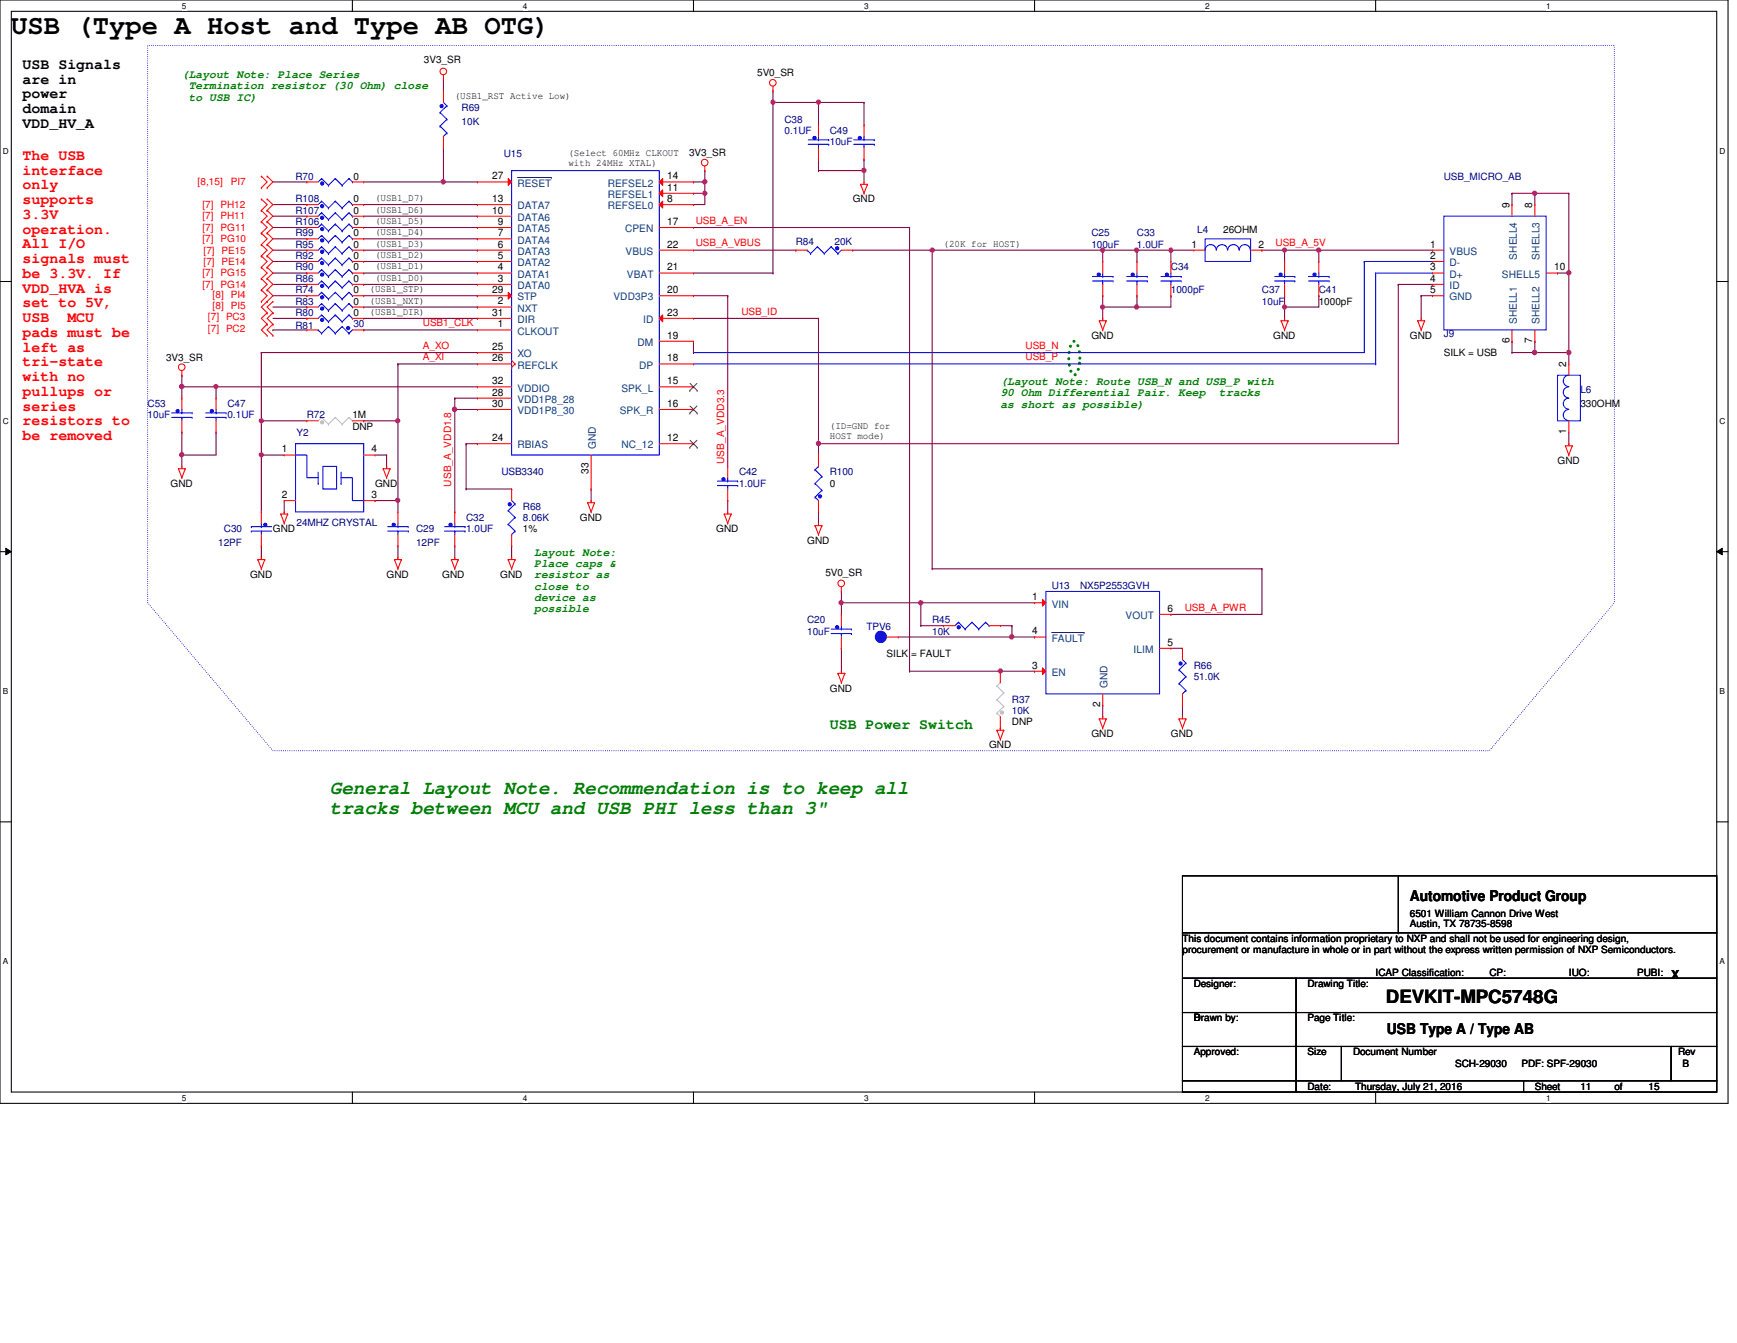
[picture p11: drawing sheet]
<svg xmlns="http://www.w3.org/2000/svg" width="279mm" height="216mm" viewBox="0 0 279 216" stroke-linecap="round" stroke-linejoin="round" font-family="sans-serif">
<defs><g id="words">
<text font-size="4.4" x="1.8" y="5.5">USB (Type A Host and Type AB OTG)</text>
<g font-size="3.1" fill="#008000">
<text x="53" y="127.7">General Layout Note. Recommendation is to keep all</text>
<text x="53" y="130.8">tracks between MCU and USB PHI less than 3&quot;</text>
</g>
<text font-size="2.9" x="222.9" y="161.2">DEVKIT-MPC5748G</text>
<g font-size="2.4">
<text x="3.6" y="11.1">USB Signals</text>
<text x="3.6" y="13.5">are in</text>
<text x="3.6" y="15.8">power</text>
<text x="3.6" y="18.2">domain</text>
<text x="3.6" y="20.6">VDD_HV_A</text>
<text x="226.8" y="144.8">Automotive Product Group</text>
<text x="223.1" y="166.2">USB Type A / Type AB</text>
</g>
<g font-size="2.4" fill="#f00">
<text x="3.6" y="25.7">The USB</text>
<text x="3.6" y="28.1">interface</text>
<text x="3.6" y="30.4">only</text>
<text x="3.6" y="32.8">supports</text>
<text x="3.6" y="35.2">3.3V</text>
<text x="3.6" y="37.5">operation.</text>
<text x="3.6" y="39.9">All I/O</text>
<text x="3.6" y="42.3">signals must</text>
<text x="3.6" y="44.7">be 3.3V. If</text>
<text x="3.6" y="47">VDD_HVA is</text>
<text x="3.6" y="49.4">set to 5V,</text>
<text x="3.6" y="51.8">USB</text>
<text x="10.8" y="51.8">MCU</text>
<text x="3.6" y="54.1">pads must be</text>
<text x="3.6" y="56.5">left as</text>
<text x="3.6" y="58.9">tri-state</text>
<text x="3.6" y="61.3">with no</text>
<text x="3.6" y="63.6">pullups or</text>
<text x="3.6" y="66">series</text>
<text x="3.6" y="68.4">resistors to</text>
<text x="3.6" y="70.7">be removed</text>
</g>
<text font-size="2.4" fill="#008000" x="133.5" y="117.1">USB Power Switch</text>
<text font-size="2" x="268.8" y="157.3">X</text>
<g font-size="1.8" fill="#008000">
<text x="29.3" y="12.5">(Layout Note: Place Series</text>
<text x="30.4" y="14.4">Termination resistor (30 Ohm) close</text>
<text x="30.4" y="16.2">to USB IC)</text>
<text x="160.9" y="61.9">(Layout Note: Route USB_N and USB_P with</text>
<text x="160.9" y="63.7">90 Ohm Differential Pair. Keep</text>
<text x="160.9" y="65.5">as short as possible)</text>
<text x="196.1" y="63.7">tracks</text>
<text x="85.9" y="89.3">Layout Note:</text>
<text x="85.9" y="91.1">Place caps &amp;</text>
<text x="85.9" y="93">resistor as</text>
<text x="85.9" y="94.8">close to</text>
<text x="85.9" y="96.6">device as</text>
<text x="85.9" y="98.4">possible</text>
</g>
<g font-size="1.7">
<text x="79.2" y="28.8">27</text>
<text x="107.3" y="28.8">14</text>
<text x="79.2" y="34.3">10</text>
<text x="79.2" y="32.5">13</text>
<text x="107.3" y="32.5">8</text>
<text x="107.3" y="30.6">11</text>
<text x="242.8" y="33.5" transform="rotate(-90 242.8 33.5)">9</text>
<text x="246.5" y="33.5" transform="rotate(-90 246.5 33.5)">8</text>
<text x="80.1" y="41.6">5</text>
<text x="80.1" y="39.8">6</text>
<text x="80.1" y="38">7</text>
<text x="80.1" y="36.2">9</text>
<text x="107.3" y="36.2">17</text>
<text x="107.3" y="39.8">22</text>
<text x="191.6" y="39.8">1</text>
<text x="202.4" y="39.8">2</text>
<text x="230" y="39.8">1</text>
<text x="230" y="41.6">2</text>
<text x="79.2" y="47.1">29</text>
<text x="80.1" y="45.3">3</text>
<text x="80.1" y="43.5">4</text>
<text x="107.3" y="47.1">20</text>
<text x="107.3" y="43.5">21</text>
<text x="230" y="43.5">3</text>
<text x="230" y="45.3">4</text>
<text x="230" y="47.1">5</text>
<text x="250" y="43.5">10</text>
<text x="79.2" y="50.8">31</text>
<text x="80.1" y="52.6">1</text>
<text x="80.1" y="48.9">2</text>
<text x="107.3" y="50.8">23</text>
<text x="79.2" y="56.3">25</text>
<text x="79.2" y="58.1">26</text>
<text x="107.3" y="58.1">18</text>
<text x="107.3" y="54.4">19</text>
<text x="242.8" y="55.2" transform="rotate(-90 242.8 55.2)">6</text>
<text x="246.5" y="55.2" transform="rotate(-90 246.5 55.2)">7</text>
<text x="251.9" y="59.1" transform="rotate(-90 251.9 59.1)">2</text>
<text x="79.2" y="63.6">28</text>
<text x="79.2" y="65.4">30</text>
<text x="79.2" y="61.8">32</text>
<text x="107.3" y="61.8">15</text>
<text x="107.3" y="65.4">16</text>
<text x="79.2" y="70.9">24</text>
<text x="107.3" y="70.9">12</text>
<text x="251.9" y="69.8" transform="rotate(-90 251.9 69.8)">1</text>
<text x="45.3" y="72.7">1</text>
<text x="59.8" y="72.7">4</text>
<text x="94.7" y="76.2" transform="rotate(-90 94.7 76.2)">33</text>
<text x="45.3" y="80.1">2</text>
<text x="59.8" y="80.1">3</text>
<text x="166" y="96.5">1</text>
<text x="166" y="102">4</text>
<text x="187.8" y="98.3">6</text>
<text x="166" y="107.5">3</text>
<text x="187.8" y="103.8">5</text>
<text x="177" y="113.7" transform="rotate(-90 177 113.7)">2</text>
</g>
<g font-size="1.7" fill="#004080">
<text x="83.2" y="35.5">DATA6</text>
<text x="83.2" y="33.7">DATA7</text>
<text x="83.2" y="30">RESET</text>
<text x="97.7" y="33.7">REFSEL0</text>
<text x="97.7" y="31.8">REFSEL1</text>
<text x="97.7" y="30">REFSEL2</text>
<text x="83.2" y="41">DATA3</text>
<text x="83.2" y="39.2">DATA4</text>
<text x="83.2" y="37.3">DATA5</text>
<text x="100.5" y="37.3">CPEN</text>
<text x="100.6" y="41">VBUS</text>
<text x="233.2" y="41">VBUS</text>
<text x="244" y="41.7" transform="rotate(-90 244 41.7)">SHELL4</text>
<text x="247.6" y="41.7" transform="rotate(-90 247.6 41.7)">SHELL3</text>
<text x="83.2" y="46.5">DATA0</text>
<text x="83.2" y="44.7">DATA1</text>
<text x="83.2" y="42.8">DATA2</text>
<text x="100.8" y="44.7">VBAT</text>
<text x="233.2" y="42.8">D-</text>
<text x="233.2" y="44.7">D+</text>
<text x="233.2" y="46.5">ID</text>
<text x="241.6" y="44.7">SHELL5</text>
<text x="83.2" y="53.8">CLKOUT</text>
<text x="83.2" y="50.1">NXT</text>
<text x="83.2" y="48.3">STP</text>
<text x="83.2" y="51.9">DIR</text>
<text x="98.7" y="48.3">VDD3P3</text>
<text x="103.5" y="51.9">ID</text>
<text x="233.2" y="48.3">GND</text>
<text x="244" y="52.1" transform="rotate(-90 244 52.1)">SHELL1</text>
<text x="247.6" y="52.1" transform="rotate(-90 247.6 52.1)">SHELL2</text>
<text x="83.2" y="57.4">XO</text>
<text x="83.2" y="59.3">REFCLK</text>
<text x="102.5" y="55.6">DM</text>
<text x="102.8" y="59.3">DP</text>
<text x="83.2" y="64.8">VDD1P8_28</text>
<text x="83.2" y="62.9">VDDIO</text>
<text x="99.9" y="62.9">SPK_L</text>
<text x="83.2" y="66.6">VDD1P8_30</text>
<text x="99.7" y="66.6">SPK_R</text>
<text x="83.2" y="72.1">RBIAS</text>
<text x="95.8" y="72.2" transform="rotate(-90 95.8 72.2)">GND</text>
<text x="99.9" y="72.1">NC_12</text>
<text x="169.2" y="97.7">VIN</text>
<text x="181.1" y="99.5">VOUT</text>
<text x="169.2" y="103.2">FAULT</text>
<text x="182.3" y="105">ILIM</text>
<text x="169.2" y="108.7">EN</text>
<text x="178.1" y="110.6" transform="rotate(-90 178.1 110.6)">GND</text>
</g>
<g font-size="1.6">
<text x="68.2" y="10.2">3V3_SR</text>
<text x="73.2" y="15.9">(USB1_RST Active Low)</text>
<text x="121.8" y="12.2">5V0_SR</text>
<text x="56.9" y="28.9">0</text>
<text x="91.4" y="25">(Select 60MHz CLKOUT</text>
<text x="91.4" y="26.6">with 24MHz XTAL)</text>
<text x="110.8" y="25">3V3_SR</text>
<text x="56.9" y="34.3">0</text>
<text x="56.9" y="32.5">0</text>
<text x="60.3" y="32.3">(USB1_D7)</text>
<text x="60.3" y="34.2">(USB1_D6)</text>
<text x="137.2" y="32.5">GND</text>
<text x="56.9" y="36.2">0</text>
<text x="56.9" y="38">0</text>
<text x="56.9" y="39.8">0</text>
<text x="56.9" y="41.7">0</text>
<text x="60.3" y="36">(USB1_D5)</text>
<text x="60.3" y="37.8">(USB1_D4)</text>
<text x="60.3" y="39.7">(USB1_D3)</text>
<text x="60.3" y="41.5">(USB1_D2)</text>
<text x="151.8" y="39.7">(20K for HOST)</text>
<text x="196.8" y="37.5">26OHM</text>
<text x="56.9" y="45.3">0</text>
<text x="56.9" y="47.2">0</text>
<text x="56.9" y="43.5">0</text>
<text x="59.4" y="47">(USB1_STP)</text>
<text x="60.3" y="43.3">(USB1_D1)</text>
<text x="60.3" y="45.2">(USB1_D0)</text>
<text x="56.9" y="49">0</text>
<text x="56.9" y="50.8">0</text>
<text x="59.4" y="50.6">(USB1_DIR)</text>
<text x="59.4" y="48.8">(USB1_NXT)</text>
<text x="212.1" y="49">1000pF</text>
<text x="26.7" y="58">3V3_SR</text>
<text x="175.6" y="54.5">GND</text>
<text x="204.8" y="54.5">GND</text>
<text x="226.8" y="54.5">GND</text>
<text x="232.2" y="57.2">SILK = USB</text>
<text x="254.2" y="65.4">330OHM</text>
<text x="56.7" y="67.3">1M</text>
<text x="56.7" y="69.1">DNP</text>
<text x="133.5" y="68.9">(ID=GND for</text>
<text x="133.5" y="70.5">HOST mode)</text>
<text x="250.5" y="74.6">GND</text>
<text x="27.4" y="78.2">GND</text>
<text x="60.3" y="78.2">GND</text>
<text x="93.3" y="83.7">GND</text>
<text x="133.5" y="78.2">0</text>
<text x="43.9" y="85.6">GND</text>
<text x="84.1" y="85.6">1%</text>
<text x="115.2" y="85.6">GND</text>
<text x="129.8" y="87.4">GND</text>
<text x="40.2" y="92.9">GND</text>
<text x="62.2" y="92.9">GND</text>
<text x="71.1" y="92.9">GND</text>
<text x="80.5" y="92.9">GND</text>
<text x="132.8" y="92.7">5V0_SR</text>
<text x="142.6" y="105.7">SILK = FAULT</text>
<text x="133.5" y="111.2">GND</text>
<text x="162.8" y="116.6">DNP</text>
<text x="175.6" y="118.5">GND</text>
<text x="188.3" y="118.5">GND</text>
<text x="159.1" y="120.3">GND</text>
<text x="226.8" y="147.4">6501 William Cannon Drive West</text>
<text x="226.8" y="149">Austin, TX 78735-8598</text>
<text x="190.2" y="151.4">This document contains information proprietary to NXP and shall not be used for engineering design,</text>
<text x="190.2" y="153.2">procurement or manufacture in whole or in part without the express written permission of NXP Semiconductors.</text>
<text x="192" y="158.7">Designer:</text>
<text x="210.3" y="158.7">Drawing Title:</text>
<text x="221.3" y="156.9">ICAP Classification:</text>
<text x="239.6" y="156.9">CP:</text>
<text x="252.3" y="156.9">IUO:</text>
<text x="263.4" y="156.9">PUBI:</text>
<text x="192" y="164.2">Drawn by:</text>
<text x="192" y="164.2">B</text>
<text x="210.3" y="164.2">Page Title:</text>
<text x="192" y="169.7">Approved:</text>
<text x="210.3" y="169.7">Size</text>
<text x="217.6" y="169.7">Document Number</text>
<text x="234.1" y="171.5">SCH-29030</text>
<text x="244.7" y="171.5">PDF: SPF-29030</text>
<text x="269.9" y="169.7">Rev</text>
<text x="270.6" y="171.5">B</text>
<text x="210.3" y="175.2">Date:</text>
<text x="218" y="175.2">Thursday, July 21, 2016</text>
<text x="246.9" y="175.2">Sheet</text>
<text x="254.2" y="175.2">11</text>
<text x="259.7" y="175.2">of</text>
<text x="265.2" y="175.2">15</text>
</g>
<g font-size="1.6" fill="#000080">
<text x="74.3" y="17.9">R69</text>
<text x="74.3" y="20.1">10K</text>
<text x="126.2" y="19.7">C38</text>
<text x="126.2" y="21.5">0.1UF</text>
<text x="133.5" y="21.5">C49</text>
<text x="133.5" y="23.4">10uF</text>
<text x="47.5" y="28.9">R70</text>
<text x="81" y="25.2">U15</text>
<text x="232.2" y="28.9">USB_MICRO_AB</text>
<text x="47.5" y="34.3">R107</text>
<text x="47.5" y="32.5">R108</text>
<text x="47.5" y="36.2">R106</text>
<text x="47.5" y="38">R99</text>
<text x="47.5" y="39.8">R95</text>
<text x="47.5" y="41.7">R92</text>
<text x="128" y="39.5">R84</text>
<text x="134.2" y="39.5">20K</text>
<text x="175.6" y="38">C25</text>
<text x="175.6" y="39.8">100uF</text>
<text x="182.9" y="38">C33</text>
<text x="182.9" y="39.8">1.0UF</text>
<text x="192.6" y="37.5">L4</text>
<text x="47.5" y="45.3">R86</text>
<text x="47.5" y="47.2">R74</text>
<text x="47.5" y="43.5">R90</text>
<text x="188.3" y="43.5">C34</text>
<text x="188.3" y="47.2">1000pF</text>
<text x="203" y="47.2">C37</text>
<text x="212.1" y="47.2">C41</text>
<text x="47.5" y="49">R83</text>
<text x="47.5" y="50.8">R80</text>
<text x="47.5" y="52.8">R81</text>
<text x="56.9" y="52.6">30</text>
<text x="203" y="49">10uF</text>
<text x="232.2" y="54.1">J9</text>
<text x="23.7" y="65.4">C53</text>
<text x="36.6" y="65.4">C47</text>
<text x="254.2" y="63.2">L6</text>
<text x="23.7" y="67.3">10uF</text>
<text x="36.6" y="67.3">0.1UF</text>
<text x="47.7" y="70">Y2</text>
<text x="49.4" y="67.3">R72</text>
<text x="80.6" y="76.4">USB3340</text>
<text x="118.9" y="76.4">C42</text>
<text x="133.5" y="76.4">R100</text>
<text x="75" y="83.7">C32</text>
<text x="84.1" y="81.9">R68</text>
<text x="84.1" y="83.7">8.06K</text>
<text x="118.9" y="78.2">1.0UF</text>
<text x="35.1" y="87.8">12PF</text>
<text x="36" y="85.6">C30</text>
<text x="47.7" y="84.6">24MHZ CRYSTAL</text>
<text x="66.9" y="85.6">C29</text>
<text x="66.9" y="87.8">12PF</text>
<text x="75" y="85.6">1.0UF</text>
<text x="169.2" y="94.7">U13</text>
<text x="173.7" y="94.7">NX5P2553GVH</text>
<text x="129.8" y="100.2">C20</text>
<text x="139.4" y="101.3">TPV6</text>
<text x="149.9" y="100.2">R45</text>
<text x="129.8" y="102">10uF</text>
<text x="149.9" y="102">10K</text>
<text x="192" y="107.5">R66</text>
<text x="162.8" y="113">R37</text>
<text x="192" y="109.3">51.0K</text>
<text x="162.8" y="114.8">10K</text>
</g>
<g font-size="1.6" fill="#f00">
<text x="31.8" y="29.8">[8,15]</text>
<text x="37.1" y="29.8">PI7</text>
<text x="32.6" y="35.3">[7] PH11</text>
<text x="32.6" y="33.4">[7] PH12</text>
<text x="111.9" y="36">USB_A_EN</text>
<text x="32.6" y="38.9">[7] PG10</text>
<text x="32.6" y="37.1">[7] PG11</text>
<text x="32.7" y="40.8">[7] PE15</text>
<text x="111.9" y="39.6">USB_A_VBUS</text>
<text x="205.2" y="39.6">USB_A_5V</text>
<text x="32.6" y="44.4">[7] PG15</text>
<text x="32.6" y="46.2">[7] PG14</text>
<text x="32.7" y="42.6">[7] PE14</text>
<text x="34.2" y="47.9">[8] PI4</text>
<text x="33.4" y="53.4">[7] PC2</text>
<text x="33.4" y="51.5">[7] PC3</text>
<text x="34.2" y="49.7">[8] PI5</text>
<text x="68" y="52.5">USB1_CLK</text>
<text x="119.3" y="50.6">USB_ID</text>
<text x="68" y="56.1">A_XO</text>
<text x="68" y="57.9">A_XI</text>
<text x="165" y="56.1">USB_N</text>
<text x="165" y="57.9">USB_P</text>
<text x="116.5" y="74.6" transform="rotate(-90 116.5 74.6)">USB_A_VDD3.3</text>
<text x="72.6" y="78.2" transform="rotate(-90 72.6 78.2)">USB_A_VDD1.8</text>
<text x="190.6" y="98.2">USB_A_PWR</text>
</g>
<g font-size="1.3">
<text x="29.3" y="1.4">5</text>
<text x="84.1" y="1.4">4</text>
<text x="139" y="1.4">3</text>
<text x="193.8" y="1.4">2</text>
<text x="248.7" y="1.4">1</text>
<text x=".5" y="24.7">D</text>
<text x="276.6" y="24.7">D</text>
<text x=".5" y="68.2">C</text>
<text x="276.6" y="68.2">C</text>
<text x=".5" y="111.6">B</text>
<text x="276.6" y="111.6">B</text>
<text x=".5" y="155">A</text>
<text x="276.6" y="155">A</text>
<text x="29.3" y="177">5</text>
<text x="84.1" y="177">4</text>
<text x="139" y="177">3</text>
<text x="193.8" y="177">2</text>
<text x="248.7" y="177">1</text>
</g>
</g></defs>
<path d="M0 0h278v177.4h-278zM1.8 1.8h274.3v173.8h-274.3z" fill="none" stroke="#000" stroke-width=".17"/>
<g fill="#fff">
<path d="M29.3 .2h.7v1.5h-.7z"/>
<path d="M29.3 175.8h.7v1.4h-.7z"/>
</g>
<path d="M56.7 0v1.8M56.7 175.6v1.8" fill="none" stroke="#000" stroke-width=".17"/>
<g fill="#fff">
<path d="M84.1 .2h.7v1.5h-.7z"/>
<path d="M84.1 175.8h.7v1.4h-.7z"/>
</g>
<path d="M111.5 0v1.8M111.5 175.6v1.8" fill="none" stroke="#000" stroke-width=".17"/>
<g fill="#fff">
<path d="M139 .2h.7v1.5h-.7z"/>
<path d="M139 175.8h.7v1.4h-.7z"/>
</g>
<path d="M166.4 0v1.8M166.4 175.6v1.8" fill="none" stroke="#000" stroke-width=".17"/>
<g fill="#fff">
<path d="M193.8 .2h.8v1.5h-.8z"/>
<path d="M193.8 175.8h.8v1.4h-.8z"/>
</g>
<path d="M221.3 0v1.8M221.3 175.6v1.8" fill="none" stroke="#000" stroke-width=".17"/>
<g fill="#fff">
<path d="M248.7 .2h.7v1.5h-.7z"/>
<path d="M248.7 175.8h.7v1.4h-.7z"/>
<path d="M.5 23.5h.9v1.5h-.9z"/>
<path d="M276.6 23.5h.9v1.5h-.9z"/>
<path d="M.5 67h.9v1.5h-.9z"/>
<path d="M276.6 67h.9v1.5h-.9z"/>
</g>
<path d="M0 45.3h1.8M276.1 45.3h1.9" fill="none" stroke="#000" stroke-width=".17"/>
<g fill="#fff">
<path d="M.5 110.4h.8v1.5h-.8z"/>
<path d="M276.6 110.4h.9v1.5h-.9z"/>
</g>
<path d="M0 88.7h1.8M276.1 88.7h1.9" fill="none" stroke="#000" stroke-width=".17"/>
<path d="M.9 88.1l.9 .6-.9 .5zM276.1 88.7l.9-.6v1.1z" fill="#000"/>
<path d="M.9 88.1l.9 .6-.9 .5zM276.1 88.7l.9-.6v1.1z" fill="none" stroke="#000" stroke-width=".16"/>
<g fill="#fff">
<path d="M.5 153.8h.8v1.5h-.8z"/>
<path d="M276.6 153.8h.9v1.5h-.9z"/>
</g>
<path d="M0 132.1h1.8M276.1 132.1h1.9" fill="none" stroke="#000" stroke-width=".17"/>
<path d="M172.6 55l.2-.1a1.46 1.46 0 0 1 .8 1.3 5.7 5.7 0 0 1-.6 4l-.2 .1a1.43 1.43 0 0 1-.8-1.4l-.1-.6a4.8 4.8 0 0 1 .7-3.3z" fill="none" stroke="#008000" stroke-width=".51" stroke-dasharray="0 1"/>
<path d="M23.7 7.3h236v89.6l-20.1 23.8h-195.7l-20.2-23.8z" fill="none" stroke="#00f" stroke-width=".17" stroke-dasharray="0 .3"/>
<path d="M111.5 32.9h.1M111.5 29.3h.1M111.5 31.1h.1M111.5 29.3h1.9M111.5 31.1h1.9M113.4 31.1h.1M113.4 27.4h.1M113.4 29.3h.1M113.4 27.4v5.5h-1.9M111.5 47.5h5.6M117.1 47.5h.1M117.1 47.5v27.5" fill="none" stroke="#800040" stroke-width=".17"/>
<circle cx="113.4" cy="31.1" r=".34" fill="#f0f"/>
<circle cx="113.4" cy="31.1" r=".34" fill="none" stroke="#f0f" stroke-width=".17"/>
<circle cx="113.4" cy="29.2" r=".35" fill="#f0f"/>
<circle cx="113.4" cy="29.2" r=".35" fill="none" stroke="#f0f" stroke-width=".17"/>
<g fill="none" stroke="#800040" stroke-width=".17">
<path d="M111.5 36.6h34.8M146.3 36.6h.1M146.3 36.6v71.3M42 56.7h.1M42 56.7h34.8M111.5 40.2h16.5M128 40.2h.1M149.9 40.2h.1M149.9 40.2v51.2M177.4 40.2h.1M177.4 40.2h5.5M188.3 40.2h.1"/>
<path d="M188.3 40.2h3.7M149.9 91.4h.1M149.9 91.4h53.1M203 91.4h.1M203 91.4v7.4M146.3 107.9h.1"/>
</g>
<path d="M111.5 56.7h.1M111.5 56.7h108M111.5 58.5h109.8M221.3 58.5h.1" fill="none" stroke="#00f" stroke-width=".17"/>
<circle cx="149.9" cy="40.2" r=".34" fill="#f0f"/>
<circle cx="149.9" cy="40.2" r=".34" fill="none" stroke="#f0f" stroke-width=".17"/>
<path d="M149.9 40.2h.1M149.9 40.2h27.5" fill="none" stroke="#800040" stroke-width=".17"/>
<circle cx="177.4" cy="40.2" r=".34" fill="#f0f"/>
<circle cx="177.4" cy="40.2" r=".34" fill="none" stroke="#f0f" stroke-width=".17"/>
<path d="M137.2 40.2h.1M137.2 40.2h12.7M177.4 49.4h.1M177.4 49.4h5.5M206.6 47.5h.1M206.6 47.5v1.9" fill="none" stroke="#800040" stroke-width=".17"/>
<circle cx="182.8" cy="49.4" r=".34" fill="#f0f"/>
<circle cx="182.8" cy="49.4" r=".34" fill="none" stroke="#f0f" stroke-width=".17"/>
<path d="M177.4 47.5h.1M177.4 47.5v1.9" fill="none" stroke="#800040" stroke-width=".17"/>
<circle cx="177.4" cy="49.4" r=".34" fill="#f0f"/>
<circle cx="177.4" cy="49.4" r=".34" fill="none" stroke="#f0f" stroke-width=".17"/>
<path d="M182.9 47.5h.1M182.9 40.2h.1M182.9 40.2v1.8M182.9 47.5v1.9M212.1 40.2h.1M212.1 40.2h18.3" fill="none" stroke="#800040" stroke-width=".17"/>
<circle cx="182.8" cy="40.2" r=".34" fill="#f0f"/>
<circle cx="182.8" cy="40.2" r=".34" fill="none" stroke="#f0f" stroke-width=".17"/>
<path d="M182.9 40.2h.1M182.9 40.2h5.4M188.3 40.2h.1M188.3 40.2v1.8M203 40.2h.1M203 40.2h3.6M206.6 40.2h.1M206.6 40.2v1.8" fill="none" stroke="#800040" stroke-width=".17"/>
<circle cx="188.3" cy="40.2" r=".34" fill="#f0f"/>
<circle cx="188.3" cy="40.2" r=".34" fill="none" stroke="#f0f" stroke-width=".17"/>
<path d="M177.4 40.2h.1M177.4 49.4h.1M177.4 40.2v1.8M177.4 49.4v1.8M188.3 47.5h.1M188.3 47.5v1.9M206.6 49.4h.1M206.6 40.2h.1M206.6 49.4v1.8M206.6 40.2h5.5M212.1 40.2h.1M212.1 40.2v1.8" fill="none" stroke="#800040" stroke-width=".17"/>
<circle cx="212.1" cy="40.2" r=".36" fill="#f0f"/>
<circle cx="212.1" cy="40.2" r=".36" fill="none" stroke="#f0f" stroke-width=".17"/>
<circle cx="206.6" cy="40.2" r=".34" fill="#f0f"/>
<circle cx="206.6" cy="40.2" r=".34" fill="none" stroke="#f0f" stroke-width=".17"/>
<g fill="none" stroke="#800040" stroke-width=".17">
<path d="M42 56.7h.1M42 56.7v10.9M43.9 53h.1M43.9 51.2h5.5M43.9 47.5h5.5M43.9 49.4h5.5M43.9 53h5.5M49.4 51.2h.1M49.4 47.5h.1M49.4 49.4h.1M212.1 47.5h.1M212.1 47.5v1.9"/>
<path d="M64 67.6h.1M64 67.6v12.9M95.1 78.6h.1M95.1 78.6v1.9"/>
</g>
<circle cx="64" cy="80.4" r=".34" fill="#f0f"/>
<circle cx="64" cy="80.4" r=".34" fill="none" stroke="#f0f" stroke-width=".17"/>
<circle cx="64" cy="67.6" r=".34" fill="#f0f"/>
<circle cx="64" cy="67.6" r=".34" fill="none" stroke="#f0f" stroke-width=".17"/>
<g fill="none" stroke="#800040" stroke-width=".17">
<path d="M58.5 53h.1M58.5 53h18.3M64 58.5h.1M64 58.5h12.8M111.5 51.2h20.2M131.7 51.2h.1M206.6 49.4h.1M206.6 49.4h5.5M42 87.8h.1M42 87.8v1.8M82.3 87.8h.1M82.3 87.8v1.8"/>
<path d="M117.1 80.5h.1M117.1 80.5v1.8"/>
</g>
<circle cx="206.6" cy="49.4" r=".34" fill="#f0f"/>
<circle cx="206.6" cy="49.4" r=".34" fill="none" stroke="#f0f" stroke-width=".17"/>
<g fill="none" stroke="#800040" stroke-width=".17">
<path d="M182.9 49.4h.1M182.9 49.4h5.4M42 73.2h.1M42 67.6h.1M42 73.2h3.7M42 67.6v14.7M42 67.6h7.4M60.3 80.5h.1M60.3 80.5h3.7M64 87.8h.1M64 80.5h.1M64 80.5v1.8"/>
<path d="M64 87.8v1.8"/>
</g>
<circle cx="42" cy="73.1" r=".34" fill="#f0f"/>
<circle cx="42" cy="73.1" r=".34" fill="none" stroke="#f0f" stroke-width=".17"/>
<circle cx="42" cy="67.6" r=".34" fill="#f0f"/>
<circle cx="42" cy="67.6" r=".34" fill="none" stroke="#f0f" stroke-width=".17"/>
<path d="M243.2 31.1h.1M243.2 31.1v1.8M243.2 31.1h3.7M64 58.5h.1M64 58.5v9.1h-5.5M58.5 67.6h.1" fill="none" stroke="#800040" stroke-width=".17"/>
<circle cx="246.8" cy="31.1" r=".34" fill="#f0f"/>
<circle cx="246.8" cy="31.1" r=".34" fill="none" stroke="#f0f" stroke-width=".17"/>
<path d="M252.3 31.1h.1M252.3 31.1v25.6M243.2 54.9h.1M243.2 54.9v1.8M250.5 43.9h.1M250.5 43.9h1.8M252.3 43.9h.1" fill="none" stroke="#800040" stroke-width=".17"/>
<circle cx="252.3" cy="56.7" r=".35" fill="#f0f"/>
<circle cx="252.3" cy="56.7" r=".35" fill="none" stroke="#f0f" stroke-width=".17"/>
<circle cx="252.3" cy="43.9" r=".34" fill="#f0f"/>
<circle cx="252.3" cy="43.9" r=".34" fill="none" stroke="#f0f" stroke-width=".17"/>
<path d="M246.9 31.1h.1M246.9 31.1v1.8M246.9 31.1h5.4M243.2 56.7h.1M243.2 56.7h9.1M246.9 54.9h.1M246.9 56.7h.1M246.9 54.9v1.8M252.3 56.7h.1M252.3 56.7v1.8" fill="none" stroke="#800040" stroke-width=".17"/>
<circle cx="246.8" cy="56.7" r=".35" fill="#f0f"/>
<circle cx="246.8" cy="56.7" r=".35" fill="none" stroke="#f0f" stroke-width=".17"/>
<g fill="none" stroke="#800040" stroke-width=".17">
<path d="M43.9 38.4h5.5M43.9 36.6h5.5M43.9 34.8h5.5M43.9 32.9h5.5M49.4 38.4h.1M49.4 36.6h.1M49.4 34.8h.1M49.4 32.9h.1M43.9 45.7h5.5M43.9 43.9h5.5M43.9 42h5.5M43.9 40.2h5.5"/>
<path d="M49.4 45.7h.1M49.4 43.9h.1M49.4 42h.1M49.4 40.2h.1M131.7 51.2h.1M131.7 51.2v20.1M224.9 45.7h.1M224.9 45.7v25.6M224.9 45.7h5.5M228.6 47.5h.1M228.6 47.5v3.7M228.6 47.5h1.8"/>
<path d="M29.3 73.2h.1M29.3 60.3h.1M29.3 60.3v1.9M29.3 73.2v1.8M34.8 69.5h.1M34.8 69.5v3.7h-5.5"/>
</g>
<path d="M219.5 42h.1M219.5 42v14.7M219.5 42h10.9M221.3 43.9h.1M221.3 43.9v14.6M221.3 43.9h9.1" fill="none" stroke="#00f" stroke-width=".17"/>
<circle cx="29.2" cy="62.1" r=".36" fill="#f0f"/>
<circle cx="29.2" cy="62.1" r=".36" fill="none" stroke="#f0f" stroke-width=".17"/>
<path d="M29.3 69.5h.1M29.3 69.5v3.7" fill="none" stroke="#800040" stroke-width=".17"/>
<circle cx="29.2" cy="73.1" r=".36" fill="#f0f"/>
<circle cx="29.2" cy="73.1" r=".36" fill="none" stroke="#f0f" stroke-width=".17"/>
<path d="M29.3 62.2h.1M29.3 62.2h47.5M29.3 62.2v1.8M34.8 62.2h.1M34.8 62.2v1.8" fill="none" stroke="#800040" stroke-width=".17"/>
<circle cx="34.7" cy="62.1" r=".34" fill="#f0f"/>
<circle cx="34.7" cy="62.1" r=".34" fill="none" stroke="#f0f" stroke-width=".17"/>
<path d="M71.3 12.8h.1M71.3 12.8v1.8M124.3 16.5h.1M124.3 16.5v27.4M43.9 29.3h5.5M49.4 29.3h.1M71.3 29.3h.1M71.3 23.7h.1M71.3 29.3h5.5M71.3 23.7v5.6" fill="none" stroke="#800040" stroke-width=".17"/>
<circle cx="124.3" cy="16.4" r=".34" fill="#f0f"/>
<circle cx="124.3" cy="16.4" r=".34" fill="none" stroke="#f0f" stroke-width=".17"/>
<path d="M124.3 16.5h.1M124.3 16.5h14.7M131.7 16.5h.1M131.7 16.5v3.6" fill="none" stroke="#800040" stroke-width=".17"/>
<circle cx="131.7" cy="16.4" r=".34" fill="#f0f"/>
<circle cx="131.7" cy="16.4" r=".34" fill="none" stroke="#f0f" stroke-width=".17"/>
<path d="M139 16.5h.1M139 16.5v3.6M131.7 25.6h.1M131.7 25.6v1.8M139 25.6h.1M139 25.6v1.8" fill="none" stroke="#800040" stroke-width=".17"/>
<circle cx="139" cy="27.4" r=".36" fill="#f0f"/>
<circle cx="139" cy="27.4" r=".36" fill="none" stroke="#f0f" stroke-width=".17"/>
<g fill="none" stroke="#800040" stroke-width=".17">
<path d="M124.3 14.6h.1M124.3 14.6v1.9M131.7 27.4h.1M131.7 27.4h7.3M139 27.4h.1M139 27.4v1.9M111.5 43.9h12.8M124.3 43.9h.1M73.2 65.8v16.5M131.7 71.3h.1M131.7 71.3v1.9M73.2 82.3h.1"/>
<path d="M131.7 82.3h.1M131.7 82.3v1.8"/>
</g>
<circle cx="73.1" cy="65.8" r=".35" fill="#f0f"/>
<circle cx="73.1" cy="65.8" r=".35" fill="none" stroke="#f0f" stroke-width=".17"/>
<g fill="none" stroke="#800040" stroke-width=".17">
<path d="M73.2 64h.1M73.2 65.8h.1M73.2 64v1.8M73.2 64h3.6M73.2 65.8h3.6M75 71.3h.1M75 78.6h.1M75 71.3h1.8M75 71.3v7.3M75 78.6h7.3M82.3 78.6h.1M131.7 71.3h.1"/>
<path d="M131.7 71.3h93.2M73.2 87.8h.1M73.2 87.8v1.8"/>
</g>
<circle cx="131.7" cy="71.3" r=".34" fill="#f0f"/>
<circle cx="131.7" cy="71.3" r=".34" fill="none" stroke="#f0f" stroke-width=".17"/>
<g fill="none" stroke="#800040" stroke-width=".17">
<path d="M58.5 32.9h18.3M58.5 34.8h18.3M58.5 36.6h18.3M58.5 38.4h18.3M58.5 29.3h12.8M71.3 29.3h.1M76.8 32.9h.1M76.8 34.8h.1M76.8 36.6h.1M76.8 38.4h.1M58.5 45.7h.1M58.5 40.2h18.3"/>
<path d="M58.5 42h18.3M58.5 43.9h18.3M58.5 45.7h18.3M58.5 47.5h18.3M58.5 49.4h18.3M58.5 51.2h18.3M76.8 40.2h.1M76.8 42h.1M76.8 43.9h.1M76.8 47.5h.1M76.8 49.4h.1M76.8 51.2h.1"/>
</g>
<circle cx="71.3" cy="29.2" r=".35" fill="#f0f"/>
<circle cx="71.3" cy="29.2" r=".35" fill="none" stroke="#f0f" stroke-width=".17"/>
<g fill="none" stroke="#800040" stroke-width=".17">
<path d="M111.5 54.9h.1M111.5 54.9v1.8M252.3 71.3h.1M252.3 69.5v1.8M135.3 96.9h.1M135.3 96.9v1.9M135.3 96.9h12.8M148.1 96.9h.1M135.3 104.2h.1M135.3 104.2v3.7M146.3 107.9h14.6M160.9 107.9h.1"/>
<path d="M177.4 113.4h.1M177.4 113.4v1.8"/>
</g>
<circle cx="135.3" cy="96.9" r=".34" fill="#f0f"/>
<circle cx="135.3" cy="96.9" r=".34" fill="none" stroke="#f0f" stroke-width=".17"/>
<circle cx="148.1" cy="96.9" r=".36" fill="#f0f"/>
<circle cx="148.1" cy="96.9" r=".36" fill="none" stroke="#f0f" stroke-width=".17"/>
<g fill="none" stroke="#800040" stroke-width=".17">
<path d="M135.3 95.1h.1M135.3 95.1v1.8M148.1 96.9h.1M148.1 96.9v3.7M148.1 96.9h18.3M188.3 98.8h.1M188.3 98.8h14.7M144.5 102.4h18.3M148.1 100.6h.1M148.1 100.6h3.7M160.9 100.6h1.9M162.8 102.4h.1"/>
<path d="M162.8 100.6h.1M162.8 100.6v1.8"/>
</g>
<circle cx="162.7" cy="102.4" r=".35" fill="#f0f"/>
<circle cx="162.7" cy="102.4" r=".35" fill="none" stroke="#f0f" stroke-width=".17"/>
<path d="M160.9 107.9h5.5M162.8 102.4h3.6M166.4 102.4h.1M166.4 107.9h.1M188.3 104.2h1.9M190.2 113.4h.1M190.2 104.2h.1M190.2 113.4v1.8" fill="none" stroke="#800040" stroke-width=".17"/>
<circle cx="160.9" cy="107.9" r=".34" fill="#f0f"/>
<circle cx="160.9" cy="107.9" r=".34" fill="none" stroke="#f0f" stroke-width=".17"/>
<path d="M60.3 73.2h1.9M62.2 73.2h.1M62.2 75h.1M62.2 73.2v1.8M45.7 82.3h.1M45.7 80.5v1.8" fill="none" stroke="#800040" stroke-width=".17"/>
<g fill="none" stroke="#f00" stroke-width=".17">
<path d="M71.3 12.8h.1M71.3 12.1v.7M124.3 14.6h.1M124.3 13.9v.7M42 39.3h.1M42 37.5h.1M42 35.6h.1M42 33.8h.1M42 32h.1M42 28.3h.1M42 30.2h.1M42 39.3l1 .9-1 .9"/>
<path d="M42 37.5l1 .9-1 .9M42 35.6l1 1-1 .9M42 33.8l1 1-1 .8M42 32l1 .9-1 .9M42 28.3l1 1-1 .9M43 39.3h.1M43 37.5h.1M43 35.6h.1M43 33.8h.1M43 32h.1M43 30.2h.1M43 28.3h.1"/>
<path d="M43 39.3l.9 .9-.9 .9M43 37.5l.9 .9-.9 .9M43 35.6l.9 1-.9 .9M43 33.8l.9 1-.9 .8M43 32l.9 .9-.9 .9M43 28.3l.9 1-.9 .9M113.4 27.4h.1M113.4 26.7v.7M138.4 29.6h.1M138.4 29.6h1.1M138.4 29.6l.6 1.5M139 29.3h.1"/>
<path d="M139 31.1h.1M139 29.3v.3M139.5 29.6h.1M139.5 29.6l-.5 1.5M29.3 59.6v.7M42 46.6h.1M42 48.5h.1M42 43h.1M42 44.8h.1M42 41.1h.1M42 46.6l1 .9-1 1M42 43l1 .9-1 .9"/>
<path d="M42 41.1l1 .9-1 1M42 44.8l1 .9-1 .9M43 48.5h.1M43 46.6h.1M43 50.3h.1M43 52.1h.1M43 53.9h.1M43 44.8h.1M43 43h.1M43 41.1h.1M43 46.6l.9 .9-.9 1M43 48.5l-1 .9 1 .9"/>
<path d="M43 52.1l-1 .9 1 .9M43 50.3l-1 .9 1 .9M43 43l.9 .9-.9 .9M43 41.1l.9 .9-.9 1M43 44.8l.9 .9-.9 .9M43.9 48.5h.1M43.9 50.3h.1M43.9 52.1h.1M43.9 53.9h.1M43.9 48.5l-.9 .9 .9 .9M43.9 52.1l-.9 .9 .9 .9M43.9 50.3l-.9 .9 .9 .9"/>
<path d="M176.8 51.6h.1M176.8 51.6h1.1M176.8 51.6l.6 1.4M177.4 51.2h.1M177.4 53h.1M177.4 51.2v.4M177.9 51.6h.1M177.9 51.6l-.5 1.4M206.1 51.6h.1M206.1 51.6h1.1M206.1 51.6l.5 1.4M206.6 51.2h.1"/>
<path d="M206.6 53h.1M206.6 51.2v.4M207.2 51.6h.1M207.2 51.6l-.6 1.4M228 51.6h.1M228 51.6h1.2M228 51.6l.6 1.4M228.6 51.2h.1M228.6 53h.1M228.6 51.2v.4M229.2 51.6h.1M229.2 51.6l-.6 1.4"/>
<path d="M28.7 75.4h.1M28.7 75.4h1.1M28.7 75.4l.6 1.4M29.3 75h.1M29.3 76.8h.1M29.3 60.3h.1M29.3 75v.4M29.8 75.4h.1M29.8 75.4l-.5 1.4M61.6 75.4h.1M61.6 75.4h1.1M61.6 75.4l.6 1.4"/>
<path d="M62.2 75h.1M62.2 76.8h.1M62.2 75v.4M62.7 75.4h.1M62.7 75.4l-.5 1.4M251.8 71.7h.1M251.8 71.7h1.1M251.8 71.7l.5 1.5M252.3 71.3h.1M252.3 73.2h.1M252.3 71.3v.4M252.9 71.7h.1"/>
<path d="M252.9 71.7l-.6 1.5M41.5 90h.1M41.5 90h1.1M41.5 90l.5 1.4M42 89.6h.1M42 91.4h.1M42 89.6v.4M42.6 90h.1M42.6 90l-.6 1.4M45.2 82.6h.1M45.2 82.6h1.1M45.2 82.6l.5 1.5"/>
<path d="M45.7 82.3h.1M45.7 84.1h.1M45.7 82.3v.3M46.3 82.6h.1M46.3 82.6l-.6 1.5M63.5 90h.1M63.5 90h1.1M63.5 90l.5 1.4M64 89.6h.1M64 91.4h.1M64 89.6v.4M64.6 90h.1"/>
<path d="M64.6 90l-.6 1.4M72.6 90h.1M72.6 90h1.1M72.6 90l.6 1.4M73.2 89.6h.1M73.2 91.4h.1M73.2 89.6v.4M73.7 90h.1M73.7 90l-.5 1.4M81.7 90h.1M81.7 90h1.1M81.7 90l.6 1.4"/>
<path d="M82.3 89.6h.1M82.3 91.4h.1M82.3 89.6v.4M82.8 90h.1M82.8 90l-.5 1.4M94.5 80.8h.1M94.5 80.8h1.1M94.5 80.8l.6 1.5M95.1 80.5h.1M95.1 82.3h.1M95.1 80.5v.3M95.6 80.8h.1"/>
<path d="M95.6 80.8l-.5 1.5M116.5 82.6h.1M116.5 82.6h1.1M116.5 82.6l.6 1.5M117.1 82.3h.1M117.1 84.1h.1M117.1 82.3v.3M117.6 82.6h.1M117.6 82.6l-.5 1.5M131.1 84.5h.1M131.1 84.5h1.1M131.1 84.5l.6 1.4"/>
<path d="M131.7 84.1h.1M131.7 85.9h.1M131.7 84.1v.4M132.2 84.5h.1M132.2 84.5l-.5 1.4M135.3 95.1h.1M135.3 94.4v.7M134.8 108.2h.1M134.8 108.2h1.1M134.8 108.2l.5 1.5M135.3 107.9h.1M135.3 109.7h.1"/>
<path d="M135.3 107.9v.3M135.9 108.2h.1M135.9 108.2l-.6 1.5M160.4 117.4h.1M160.4 117.4h1.1M160.4 117.4l.5 1.5M160.9 117.1h.1M160.9 118.9h.1M160.9 117.1v.3M161.5 117.4h.1M161.5 117.4l-.6 1.5M176.8 115.6h.1"/>
<path d="M176.8 115.6h1.1M176.8 115.6l.6 1.5M177.4 115.2h.1M177.4 117.1h.1M177.4 115.2v.4M177.9 115.6h.1M177.9 115.6l-.5 1.5M189.7 115.6h.1M189.7 115.6h1.1M189.7 115.6l.5 1.5M190.2 115.2h.1M190.2 117.1h.1"/>
<path d="M190.2 115.2v.4M190.8 115.6h.1M190.8 115.6l-.6 1.5"/>
<circle cx="71.3" cy="11.5" r=".54"/>
<circle cx="124.3" cy="13.3" r=".54"/>
<circle cx="113.3" cy="26.1" r=".54"/>
<circle cx="29.2" cy="59" r=".54"/>
<circle cx="135.3" cy="93.8" r=".54"/>
</g>
<g fill="none" stroke="#000" stroke-width=".17">
<path d="M190.2 157.3h18.3v5.5h-18.3zM190.2 149.9h85.9v7.4h-85.9zM190.2 140.8h85.9v9.1h-85.9zM208.5 157.3h67.6v5.5h-67.6zM224.9 149.9h.1M224.9 140.8v9.1M190.2 162.8h18.3v5.4h-18.3zM190.2 168.2h18.3v5.5h-18.3zM190.2 173.7h18.3v1.9h-18.3zM208.5 162.8h67.6v5.4h-67.6zM208.5 168.2h7.3v5.5h-7.3zM208.5 173.7h36.6v1.9h-36.6z"/>
<path d="M215.8 168.2h53v5.5h-53zM245.1 173.7h31v1.9h-31zM268.8 168.2h7.3v5.5h-7.3z"/>
</g>
<path d="M160.4 114.6h.1M160.4 112.5h.1M160.4 110.3h.1M160.4 114.6l.5 .6M160.4 112.5l1.1 1.1M160.4 110.3l1.1 1.1M160.9 109.7h.1M160.9 109.7l-.5 .6M161.5 113.6h.1M161.5 111.4h.1M161.5 113.6l-1.1 1M161.5 111.4l-1.1 1.1" fill="none" stroke="#c0c0c0" stroke-width=".17"/>
<circle cx="161.2" cy="114.6" r=".26" fill="#c0c0c0"/>
<circle cx="161.2" cy="114.6" r=".26" fill="none" stroke="#c0c0c0" stroke-width=".17"/>
<path d="M160.9 117.1h.1M160.9 107.9h.1M160.9 107.9v1.8M160.9 115.2v1.9" fill="none" stroke="#f00" stroke-width=".17"/>
<path d="M51.7 34.2h.1M51.7 34.2l-.5 .6M51.7 34.2l1.1 1.1M52.8 35.3h.1M53.9 34.2h.1M53.9 34.2l-1.1 1.1M53.9 34.2l1.1 1.1M55 35.3h.1M56.1 34.2h.1M56.1 34.2l-1.1 1.1M56.1 34.2l.6 .6M56.7 34.8h.1" fill="none" stroke="#00f" stroke-width=".17"/>
<circle cx="51.8" cy="35" r=".26" fill="#00f"/>
<g fill="none" stroke="#00f" stroke-width=".17">
<path d="M133.7 101.9h3.2M133.7 101.1h3.2M135.3 101.9h.1M135.3 101.9v.5M136.9 101.9h.1M136.9 101.1h.1"/>
<circle cx="51.8" cy="35" r=".26"/>
</g>
<path d="M49.4 34.8h.1M49.4 34.8h1.8M56.7 34.8h1.8M58.5 34.8h.1" fill="none" stroke="#f00" stroke-width=".17"/>
<circle cx="134.7" cy="100.8" r=".26" fill="#00f"/>
<g fill="none" stroke="#00f" stroke-width=".17">
<path d="M51.7 45.2h.1M51.7 45.2l-.5 .5M51.7 45.2l1.1 1.1M52.8 46.3h.1M53.9 45.2h.1M53.9 45.2l-1.1 1.1M53.9 45.2l1.1 1.1M55 46.3h.1M56.1 45.2h.1M56.1 45.2l-1.1 1.1M56.1 45.2l.6 .5M56.7 45.7h.1"/>
<path d="M135.3 101.1h.1M135.3 100.6v.5"/>
<circle cx="134.7" cy="100.8" r=".26"/>
</g>
<path d="M135.3 98.8h.1M135.3 98.8v1.8M135.3 104.2h.1M135.3 102.4v1.8" fill="none" stroke="#f00" stroke-width=".17"/>
<circle cx="51.8" cy="46" r=".26" fill="#00f"/>
<g fill="none" stroke="#00f" stroke-width=".17">
<path d="M210.5 45.2h3.3M210.5 44.4h3.3M212.1 45.2h.1M212.1 45.2v.5M213.8 45.2h.1M213.8 44.4h.1"/>
<circle cx="51.8" cy="46" r=".26"/>
</g>
<path d="M49.4 45.7h.1M49.4 45.7h1.8M56.7 45.7h1.8M58.5 45.7h.1" fill="none" stroke="#f00" stroke-width=".17"/>
<circle cx="211.5" cy="44.2" r=".26" fill="#00f"/>
<g fill="none" stroke="#00f" stroke-width=".17">
<path d="M131.5 39.7h.1M131.5 39.7l1.1 1.1M131.5 39.7l-1.1 1.1M133.7 39.7h.1M133.7 39.7l1.1 1.1M133.7 39.7l-1.1 1.1M129.8 40.2h.1M129.8 40.2l.6 .6M130.4 40.8h.1M132.6 40.8h.1M134.8 40.8h.1M135.3 40.2l-.5 .6"/>
<path d="M212.1 44.4h.1M212.1 43.9v.5"/>
<circle cx="211.5" cy="44.2" r=".26"/>
</g>
<path d="M212.1 42h.1M212.1 47.5h.1M212.1 42v1.9M212.1 45.7v1.8" fill="none" stroke="#f00" stroke-width=".17"/>
<circle cx="134.7" cy="39.9" r=".26" fill="#00f"/>
<g fill="none" stroke="#00f" stroke-width=".17">
<path d="M70.8 18.1h.1M70.8 18.1l1.1 1.1M71.3 16.5l.6 .5M71.9 17h.1M71.9 19.2h.1M71.9 17l-1.1 1.1M71.9 19.2l-1.1 1.1M70.8 20.3h.1M70.8 20.3l1.1 1.1M71.3 21.9h.1M71.9 21.4h.1M71.9 21.4l-.6 .5"/>
<circle cx="134.7" cy="39.9" r=".26"/>
</g>
<path d="M128 40.2h.1M128 40.2h1.8M135.3 40.2h1.9M137.2 40.2h.1" fill="none" stroke="#f00" stroke-width=".17"/>
<circle cx="71" cy="17.1" r=".26" fill="#00f"/>
<g fill="none" stroke="#00f" stroke-width=".17">
<path d="M137.3 23.2h3.3M137.3 22.5h3.3M139 23.2h.1M139 23.2v.5M140.6 23.2h.1M140.6 22.5h.1"/>
<circle cx="71" cy="17.1" r=".26"/>
</g>
<path d="M71.3 14.6h.1M71.3 14.6v1.9M71.3 23.7h.1M71.3 21.9v1.8" fill="none" stroke="#f00" stroke-width=".17"/>
<circle cx="138.3" cy="22.2" r=".26" fill="#00f"/>
<g fill="none" stroke="#00f" stroke-width=".17">
<path d="M51.7 36h.1M51.7 36l-.5 .6M51.7 36l1.1 1.1M52.8 37.1h.1M53.9 36h.1M53.9 36l-1.1 1.1M53.9 36l1.1 1.1M55 37.1h.1M56.1 36h.1M56.1 36l-1.1 1.1M56.1 36l.6 .6M56.7 36.6h.1"/>
<path d="M139 22.5h.1M139 21.9v.6"/>
<circle cx="138.3" cy="22.2" r=".26"/>
</g>
<path d="M139 20.1h.1M139 25.6h.1M139 20.1v1.8M139 23.7v1.9" fill="none" stroke="#f00" stroke-width=".17"/>
<circle cx="51.8" cy="36.8" r=".26" fill="#00f"/>
<g fill="none" stroke="#00f" stroke-width=".17">
<path d="M189.7 107.7h.1M189.7 109.9h.1M189.7 107.7l1.1 1.1M189.7 109.9l1.1 1.1M190.2 111.5h.1M190.2 106l.6 .6M190.8 106.6h.1M190.8 108.8h.1M190.8 111h.1M190.8 106.6l-1.1 1.1M190.8 108.8l-1.1 1.1M190.8 111l-.6 .5"/>
<circle cx="51.8" cy="36.8" r=".26"/>
</g>
<path d="M49.4 36.6h.1M49.4 36.6h1.8M56.7 36.6h1.8M58.5 36.6h.1" fill="none" stroke="#f00" stroke-width=".17"/>
<circle cx="189.9" cy="106.7" r=".26" fill="#00f"/>
<g fill="none" stroke="#00f" stroke-width=".17">
<path d="M205 45.2h3.3M205 44.4h3.3M206.6 45.2h.1M206.6 45.2v.5M208.3 45.2h.1M208.3 44.4h.1"/>
<circle cx="189.9" cy="106.7" r=".26"/>
</g>
<path d="M190.2 104.2h.1M190.2 113.4h.1M190.2 104.2v1.8M190.2 111.5v1.9" fill="none" stroke="#f00" stroke-width=".17"/>
<circle cx="206" cy="44.2" r=".26" fill="#00f"/>
<g fill="none" stroke="#00f" stroke-width=".17">
<path d="M51.7 47h.1M51.7 47l-.5 .5M51.7 47l1.1 1.1M52.8 48.1h.1M53.9 47h.1M53.9 47l-1.1 1.1M53.9 47l1.1 1.1M55 48.1h.1M56.1 47h.1M56.1 47l-1.1 1.1M56.1 47l.6 .5M56.7 47.5h.1"/>
<path d="M206.6 44.4h.1M206.6 43.9v.5"/>
<circle cx="206" cy="44.2" r=".26"/>
</g>
<path d="M206.6 42h.1M206.6 47.5h.1M206.6 42v1.9M206.6 45.7v1.8" fill="none" stroke="#f00" stroke-width=".17"/>
<circle cx="51.8" cy="47.8" r=".26" fill="#00f"/>
<g fill="none" stroke="#00f" stroke-width=".17">
<path d="M186.7 45.2h3.3M186.7 44.4h3.3M188.3 45.2h.1M188.3 45.2v.5M190 45.2h.1M190 44.4h.1"/>
<circle cx="51.8" cy="47.8" r=".26"/>
</g>
<path d="M49.4 47.5h.1M49.4 47.5h1.8M56.7 47.5h1.8M58.5 47.5h.1" fill="none" stroke="#f00" stroke-width=".17"/>
<circle cx="187.7" cy="44.2" r=".26" fill="#00f"/>
<g fill="none" stroke="#00f" stroke-width=".17">
<path d="M188.3 44.4h.1M188.3 43.9v.5M154.2 100h.1M154.2 100l-.6 .6M154.2 100l1 1.1M155.2 101.1h.1M156.3 100h.1M156.3 100l-1.1 1.1M156.3 100l1.1 1.1M157.4 101.1h.1M158.5 100h.1M158.5 100l-1.1 1.1"/>
<path d="M158.5 100l.6 .6M159.1 100.6h.1"/>
<circle cx="187.7" cy="44.2" r=".26"/>
</g>
<path d="M188.3 42h.1M188.3 47.5h.1M188.3 42v1.9M188.3 45.7v1.8" fill="none" stroke="#f00" stroke-width=".17"/>
<circle cx="154.2" cy="100.8" r=".26" fill="#00f"/>
<g fill="none" stroke="#00f" stroke-width=".17">
<path d="M51.7 37.8h.1M51.7 37.8l-.5 .6M51.7 37.8l1.1 1.1M52.8 38.9h.1M53.9 37.8h.1M53.9 37.8l-1.1 1.1M53.9 37.8l1.1 1.1M55 38.9h.1M56.1 37.8h.1M56.1 37.8l-1.1 1.1M56.1 37.8l.6 .6M56.7 38.4h.1"/>
<circle cx="154.2" cy="100.8" r=".26"/>
</g>
<path d="M151.8 100.6h.1M151.8 100.6h1.8M159.1 100.6h1.8M160.9 100.6h.1" fill="none" stroke="#f00" stroke-width=".17"/>
<circle cx="51.8" cy="38.7" r=".26" fill="#00f"/>
<g fill="none" stroke="#00f" stroke-width=".17">
<path d="M115.4 78.1h3.3M115.4 77.3h3.3M117.1 78.1h.1M117.1 78.1v.5M118.7 78.1h.1M118.7 77.3h.1"/>
<circle cx="51.8" cy="38.7" r=".26"/>
</g>
<path d="M49.4 38.4h.1M49.4 38.4h1.8M56.7 38.4h1.8M58.5 38.4h.1" fill="none" stroke="#f00" stroke-width=".17"/>
<circle cx="116.4" cy="77" r=".26" fill="#00f"/>
<g fill="none" stroke="#00f" stroke-width=".17">
<path d="M130 23.2h3.3M130 22.5h3.3M131.7 23.2h.1M131.7 23.2v.5M133.3 23.2h.1M133.3 22.5h.1M232.2 34.8h16.5v18.2h-16.5zM117.1 77.3h.1M117.1 76.8v.5"/>
<circle cx="116.4" cy="77" r=".26"/>
</g>
<g fill="none" stroke="#f00" stroke-width=".17">
<path d="M243.2 32.9h.1M243.2 32.9v1.9M246.9 32.9h.1M246.9 32.9v1.9M230.4 40.2h.1M230.4 42h.1M230.4 43.9h.1M230.4 45.7h.1M230.4 47.5h.1M230.4 40.2h1.8M230.4 42h1.8M230.4 43.9h1.8"/>
<path d="M230.4 45.7h1.8M230.4 47.5h1.8M243.2 54.9h.1M243.2 53v1.9M246.9 54.9h.1M246.9 53v1.9M248.7 43.9h1.8M250.5 43.9h.1M117.1 75h.1M117.1 75v1.8M117.1 78.6v1.9M117.1 80.5h.1"/>
</g>
<circle cx="131" cy="22.2" r=".26" fill="#00f"/>
<g fill="none" stroke="#00f" stroke-width=".17">
<path d="M131.7 22.5h.1M131.7 21.9v.6M181.2 45.2h3.3M181.2 44.4h3.3M182.9 45.2h.1M182.9 45.2v.5M184.5 45.2h.1M184.5 44.4h.1"/>
<circle cx="131" cy="22.2" r=".26"/>
</g>
<path d="M131.7 20.1h.1M131.7 25.6h.1M131.7 20.1v1.8M131.7 23.7v1.9" fill="none" stroke="#f00" stroke-width=".17"/>
<circle cx="182.2" cy="44.2" r=".26" fill="#00f"/>
<g fill="none" stroke="#00f" stroke-width=".17">
<path d="M51.7 48.8h.1M51.7 48.8l-.5 .6M51.7 48.8l1.1 1.1M52.8 49.9h.1M53.9 48.8h.1M53.9 48.8l-1.1 1.1M53.9 48.8l1.1 1.1M55 49.9h.1M56.1 48.8h.1M56.1 48.8l-1.1 1.1M56.1 48.8l.6 .6M56.7 49.4h.1"/>
<path d="M182.9 44.4h.1M182.9 43.9v.5"/>
<circle cx="182.2" cy="44.2" r=".26"/>
</g>
<path d="M182.9 42h.1M182.9 47.5h.1M182.9 42v1.9M182.9 45.7v1.8" fill="none" stroke="#f00" stroke-width=".17"/>
<circle cx="51.8" cy="49.6" r=".26" fill="#00f"/>
<g fill="none" stroke="#00f" stroke-width=".17">
<path d="M131.1 79.9h.1M131.1 77.7h.1M131.1 75.5h.1M131.1 79.9l.6 .6M131.1 77.7l1.1 1.1M131.1 75.5l1.1 1.1M131.7 75h.1M131.7 75l-.6 .5M132.2 78.8h.1M132.2 76.6h.1M132.2 78.8l-1.1 1.1M132.2 76.6l-1.1 1.1"/>
<circle cx="51.8" cy="49.6" r=".26"/>
</g>
<path d="M49.4 49.4h.1M49.4 49.4h1.8M56.7 49.4h1.8M58.5 49.4h.1" fill="none" stroke="#f00" stroke-width=".17"/>
<circle cx="131.9" cy="79.8" r=".26" fill="#00f"/>
<g fill="none" stroke="#00f" stroke-width=".17">
<path d="M51.7 39.7h.1M51.7 39.7l-.5 .5M51.7 39.7l1.1 1.1M53.9 39.7h.1M53.9 39.7l-1.1 1.1M53.9 39.7l1.1 1.1M56.1 39.7h.1M56.1 39.7l-1.1 1.1M56.1 39.7l.6 .5M52.8 40.8h.1M55 40.8h.1M56.7 40.2h.1"/>
<path d="M250.5 60.3h3.7v7.3h-3.7zM252.3 65.8a.89 .89 0 0 0-.8 .9 .89 .89 0 0 0 .8 .9M252.3 64a.89 .89 0 0 0-.8 .9 .89 .89 0 0 0 .8 .9M252.3 62.2a.89 .89 0 0 0-.8 .9 .89 .89 0 0 0 .8 .9M252.3 60.3a.91 .91 0 0 0-.8 .9 .91 .91 0 0 0 .8 .9"/>
<circle cx="131.9" cy="79.8" r=".26"/>
</g>
<path d="M252.3 58.5h.1M252.3 58.5v1.8M131.7 73.2h.1M131.7 73.2v1.8M252.3 69.5h.1M252.3 67.6v1.9M131.7 82.3h.1M131.7 80.5v1.8" fill="none" stroke="#f00" stroke-width=".17"/>
<circle cx="51.8" cy="40.5" r=".26" fill="#00f"/>
<g fill="none" stroke="#00f" stroke-width=".17">
<path d="M193.8 38.4h7.4v3.6h-7.4zM193.8 40.2a.89 .89 0 0 1 .9-.9 .89 .89 0 0 1 .9 .9M195.7 40.2a.89 .89 0 0 1 .9-.9 .89 .89 0 0 1 .8 .9M197.5 40.2a.91 .91 0 0 1 .9-.9 .91 .91 0 0 1 .9 .9M199.3 40.2a.89 .89 0 0 1 .9-.9 .89 .89 0 0 1 .9 .9M62.4 85.4h3.3M62.4 84.7h3.3M64 85.4h.1M64 85.4v.5M65.7 85.4h.1M65.7 84.7h.1"/>
<circle cx="51.8" cy="40.5" r=".26"/>
</g>
<path d="M49.4 40.2h.1M49.4 40.2h1.8M56.7 40.2h1.8M58.5 40.2h.1M192 40.2h.1M192 40.2h1.8M201.2 40.2h1.8M203 40.2h.1" fill="none" stroke="#f00" stroke-width=".17"/>
<circle cx="63.3" cy="84.4" r=".26" fill="#00f"/>
<g fill="none" stroke="#00f" stroke-width=".17">
<path d="M33.1 67.1h3.3M33.1 66.4h3.3M34.8 67.1h.1M34.8 67.1v.5M36.4 67.1h.1M36.4 66.4h.1M64 84.7h.1M64 84.1v.6"/>
<circle cx="63.3" cy="84.4" r=".26"/>
</g>
<path d="M64 82.3h.1M64 87.8h.1M64 82.3v1.8M64 85.9v1.9" fill="none" stroke="#f00" stroke-width=".17"/>
<circle cx="34.1" cy="66.1" r=".26" fill="#00f"/>
<g fill="none" stroke="#00f" stroke-width=".17">
<path d="M51.7 50.6h.1M51.7 50.6l-.5 .6M51.7 50.6l1.1 1.1M52.8 51.7h.1M53.9 50.6h.1M53.9 50.6l-1.1 1.1M53.9 50.6l1.1 1.1M55 51.7h.1M56.1 50.6h.1M56.1 50.6l-1.1 1.1M56.1 50.6l.6 .6M56.7 51.2h.1"/>
<path d="M34.8 66.4h.1M34.8 65.8v.6"/>
<circle cx="34.1" cy="66.1" r=".26"/>
</g>
<path d="M34.8 64h.1M34.8 69.5h.1M34.8 64v1.8M34.8 67.6v1.9" fill="none" stroke="#f00" stroke-width=".17"/>
<circle cx="51.8" cy="51.4" r=".26" fill="#00f"/>
<g fill="none" stroke="#00f" stroke-width=".17">
<path d="M47.5 71.3h11v11h-11zM47.5 73.2h1.9v3.6h1.8M51.2 77.7h.1M51.2 75.9v1.8M51.9 75h2.2v3.6h-2.2zM54.9 77.7h.1M54.9 76.8h1.8v3.7h1.8M54.9 75.9v1.8"/>
<circle cx="51.8" cy="51.4" r=".26"/>
</g>
<path d="M49.4 51.2h.1M49.4 51.2h1.8M56.7 51.2h1.8M58.5 51.2h.1M45.7 73.2h.1M45.7 73.2h1.8M58.5 73.2h1.8M60.3 73.2h.1M45.7 80.5h.1M45.7 80.5h1.8M58.5 80.5h1.8M60.3 80.5h.1" fill="none" stroke="#f00" stroke-width=".17"/>
<path d="M51.7 67.1h.1M51.7 67.1l-.5 .5M51.7 67.1l1.1 1.1M52.8 68.2h.1M53.9 67.1h.1M53.9 67.1l-1.1 1.1M53.9 67.1l1.1 1.1M55 68.2h.1M56.1 67.1h.1M56.1 67.1l-1.1 1.1M56.1 67.1l.6 .5M56.7 67.6h.1" fill="none" stroke="#c0c0c0" stroke-width=".17"/>
<circle cx="51.8" cy="67.9" r=".26" fill="#c0c0c0"/>
<circle cx="51.8" cy="67.9" r=".26" fill="none" stroke="#c0c0c0" stroke-width=".17"/>
<path d="M49.4 67.6h.1M49.4 67.6h1.8M56.7 67.6h1.8M58.5 67.6h.1" fill="none" stroke="#f00" stroke-width=".17"/>
<path d="M51.7 41.5h.1M51.7 41.5l-.5 .5M51.7 41.5l1.1 1.1M52.8 42.6h.1M53.9 41.5h.1M53.9 41.5l-1.1 1.1M53.9 41.5l1.1 1.1M55 42.6h.1M56.1 41.5h.1M56.1 41.5l-1.1 1.1M56.1 41.5l.6 .5M56.7 42h.1" fill="none" stroke="#00f" stroke-width=".17"/>
<circle cx="51.8" cy="42.3" r=".26" fill="#00f"/>
<g fill="none" stroke="#00f" stroke-width=".17">
<path d="M82.3 27.4h23.7v45.8h-23.7z"/>
<circle cx="51.8" cy="42.3" r=".26"/>
</g>
<g fill="none" stroke="#f00" stroke-width=".17">
<path d="M76.8 38.4h.1M76.8 38.4h5.5M49.4 42h.1M49.4 42h1.8M56.7 42h1.8M58.5 42h.1M76.8 53h.1M76.8 49.4h.1M76.8 45.7h.1M76.8 43.9h.1M76.8 42h.1M76.8 40.2h.1"/>
<path d="M76.8 42h5.5M76.8 53h5.5M76.8 49.4h5.5M76.8 45.7h5.5M76.8 43.9h5.5M76.8 40.2h5.5"/>
</g>
<path d="M106 32.9l.6-.6v1.1z" fill="#f00"/>
<path d="M76.8 36.6h.1M76.8 34.8h.1M76.8 36.6h5.5M76.8 34.8h5.5M106 32.9l.6-.6v1.1zM106 32.9h5.5M111.5 32.9h.1" fill="none" stroke="#f00" stroke-width=".17"/>
<path d="M106 31.1l.6-.6v1.1z" fill="#f00"/>
<path d="M76.8 32.9h.1M76.8 32.9h5.5M106 31.1l.6-.6v1.1zM106 31.1h5.5M111.5 31.1h.1" fill="none" stroke="#f00" stroke-width=".17"/>
<path d="M106 29.3l.6-.6v1.1z" fill="#f00"/>
<g fill="none" stroke="#f00" stroke-width=".17">
<path d="M106 29.3l.6-.6v1.1zM106 29.3h5.5M111.5 29.3h.1M76.8 56.7h.1M76.8 58.5h.1M76.8 56.7h5.5M76.8 58.5h5.5M82.3 59.1h.1M82.3 58l.5 .5M82.8 58.5h.1M82.8 58.5l-.5 .6M106 47.5h5.5"/>
<path d="M106 43.9h5.5M111.5 47.5h.1M111.5 43.9h.1M76.8 71.3h.1M76.8 71.3h5.5M106 62.2h5.5M106 65.8h5.5M111.5 62.2h.1M111.5 65.8h.1"/>
</g>
<path d="M111 62.8h.1M111 66.4h.1M111 61.6l1.1 1.2M111 65.3l1.1 1.1M112.1 61.6l-1.1 1.2M112.1 65.3l-1.1 1.1M112.1 62.8h.1M112.1 66.4h.1" fill="none" stroke="#804000" stroke-width=".16"/>
<path d="M81.7 28.7l.6 .6-.6 .5z" fill="#f00"/>
<path d="M76.8 29.3h.1M76.8 29.3h5.5M81.7 28.7l.6 .6-.6 .5zM76.8 64h.1M76.8 64h5.5" fill="none" stroke="#f00" stroke-width=".17"/>
<path d="M83.2 28.5h5.5M88.7 28.5h.1" fill="none" stroke="#004080" stroke-width=".16"/>
<path d="M81.7 47l.6 .5-.6 .6z" fill="#f00"/>
<g fill="none" stroke="#f00" stroke-width=".17">
<path d="M106 36.6h5.5M111.5 36.6h.1M76.8 47.5h.1M76.8 51.2h.1M76.8 47.5h5.5M76.8 51.2h5.5M81.7 47l.6 .5-.6 .6zM106 40.2h5.5M111.5 40.2h.1M76.8 65.8h.1M76.8 62.2h.1M76.8 65.8h5.5"/>
<path d="M76.8 62.2h5.5M95.1 78.6h.1M95.1 73.2v5.4"/>
</g>
<path d="M106 51.2l.6-.6v1.1z" fill="#f00"/>
<path d="M106 51.2l.6-.6v1.1zM106 51.2h5.5M106 58.5h5.5M106 54.9h5.5M111.5 51.2h.1M111.5 58.5h.1M111.5 54.9h.1M106 71.3h5.5M111.5 71.3h.1" fill="none" stroke="#f00" stroke-width=".17"/>
<path d="M111 71.9h.1M111 70.8l1.1 1.1M112.1 70.8l-1.1 1.1M112.1 71.9h.1" fill="none" stroke="#804000" stroke-width=".16"/>
<path d="M168.2 95.1h18.3v16.4h-18.3z" fill="none" stroke="#00f" stroke-width=".17"/>
<path d="M167.7 96.4l.5 .5-.5 .6z" fill="#f00"/>
<path d="M166.4 96.9h.1M166.4 96.9h1.8M167.7 96.4l.5 .5-.5 .6zM177.4 113.4h.1M177.4 111.5v1.9" fill="none" stroke="#f00" stroke-width=".17"/>
<path d="M167.7 107.4l.5 .5-.5 .6z" fill="#f00"/>
<path d="M186.5 98.8h1.8M188.3 98.8h.1M166.4 107.9h.1M166.4 102.4h.1M166.4 107.9h1.8M166.4 102.4h1.8M167.7 107.4l.5 .5-.5 .6zM186.5 104.2h1.8M188.3 104.2h.1" fill="none" stroke="#f00" stroke-width=".17"/>
<path d="M169.2 101.7h5.2M174.4 101.7h.1" fill="none" stroke="#004080" stroke-width=".16"/>
<path d="M71.5 85.4h3.3M71.5 84.7h3.3M73.2 85.4h.1M73.2 85.4v.5M74.8 85.4h.1M74.8 84.7h.1" fill="none" stroke="#00f" stroke-width=".17"/>
<circle cx="72.5" cy="84.4" r=".26" fill="#00f"/>
<g fill="none" stroke="#00f" stroke-width=".17">
<path d="M51.7 28.7h.1M51.7 28.7l-.5 .6M51.7 28.7l1.1 1.1M52.8 29.8h.1M53.9 28.7h.1M53.9 28.7l-1.1 1.1M53.9 28.7l1.1 1.1M55 29.8h.1M56.1 28.7h.1M56.1 28.7l-1.1 1.1M56.1 28.7l.6 .6M56.7 29.3h.1"/>
<path d="M73.2 84.7h.1M73.2 84.1v.6"/>
<circle cx="72.5" cy="84.4" r=".26"/>
</g>
<path d="M73.2 82.3h.1M73.2 87.8h.1M73.2 82.3v1.8M73.2 85.9v1.9" fill="none" stroke="#f00" stroke-width=".17"/>
<circle cx="51.8" cy="29.5" r=".26" fill="#00f"/>
<g fill="none" stroke="#00f" stroke-width=".17">
<path d="M40.4 85.4h.1M40.4 84.7h.1M40.4 85.4h3.3M40.4 84.7h3.3M42 85.4h.1M42 85.4v.5"/>
<circle cx="51.8" cy="29.5" r=".26"/>
</g>
<path d="M49.4 29.3h.1M49.4 29.3h1.8M56.7 29.3h1.8M58.5 29.3h.1" fill="none" stroke="#f00" stroke-width=".17"/>
<circle cx="42.7" cy="84.4" r=".26" fill="#00f"/>
<g fill="none" stroke="#00f" stroke-width=".17">
<path d="M42 84.7h.1M42 84.1v.6"/>
<circle cx="42.7" cy="84.4" r=".26"/>
</g>
<path d="M42 82.3h.1M42 87.8h.1M42 82.3v1.8M42 85.9v1.9" fill="none" stroke="#f00" stroke-width=".17"/>
<circle cx="141.7" cy="102.4" r=".9" fill="#00f"/>
<g fill="none" stroke="#00f" stroke-width=".17">
<path d="M51.2 53h.1M51.2 53l.5 .6M51.7 53.6h.1M52.8 52.5h.1M52.8 52.5l1.1 1.1M52.8 52.5l-1.1 1.1M53.9 53.6h.1M55 52.5h.1M55 52.5l1.1 1.1M55 52.5l-1.1 1.1M56.1 53.6h.1M56.7 53l-.6 .6"/>
<circle cx="141.7" cy="102.4" r=".9"/>
</g>
<path d="M142.6 102.4h1.9M144.5 102.4h.1" fill="none" stroke="#f00" stroke-width=".17"/>
<circle cx="56" cy="52.7" r=".26" fill="#00f"/>
<g fill="none" stroke="#00f" stroke-width=".17">
<path d="M51.7 32.3h.1M51.7 32.3l-.5 .6M51.7 32.3l1.1 1.1M52.8 33.4h.1M53.9 32.3h.1M53.9 32.3l-1.1 1.1M53.9 32.3l1.1 1.1M55 33.4h.1M56.1 32.3h.1M56.1 32.3l-1.1 1.1M56.1 32.3l.6 .6M56.7 32.9h.1"/>
<circle cx="56" cy="52.7" r=".26"/>
</g>
<path d="M49.4 53h.1M49.4 53h1.8M56.7 53h1.8M58.5 53h.1" fill="none" stroke="#f00" stroke-width=".17"/>
<circle cx="51.8" cy="33.1" r=".26" fill="#00f"/>
<g fill="none" stroke="#00f" stroke-width=".17">
<path d="M27.6 67.1h3.3M27.6 66.4h3.3M29.3 67.1h.1M29.3 67.1v.5M30.9 67.1h.1M30.9 66.4h.1"/>
<circle cx="51.8" cy="33.1" r=".26"/>
</g>
<path d="M49.4 32.9h.1M49.4 32.9h1.8M56.7 32.9h1.8M58.5 32.9h.1" fill="none" stroke="#f00" stroke-width=".17"/>
<circle cx="28.6" cy="66.1" r=".26" fill="#00f"/>
<g fill="none" stroke="#00f" stroke-width=".17">
<path d="M51.7 43.3h.1M51.7 43.3l-.5 .6M51.7 43.3l1.1 1.1M52.8 44.4h.1M53.9 43.3h.1M53.9 43.3l-1.1 1.1M53.9 43.3l1.1 1.1M55 44.4h.1M56.1 43.3h.1M56.1 43.3l-1.1 1.1M56.1 43.3l.6 .6M56.7 43.9h.1"/>
<path d="M29.3 66.4h.1M29.3 65.8v.6"/>
<circle cx="28.6" cy="66.1" r=".26"/>
</g>
<path d="M29.3 64h.1M29.3 69.5h.1M29.3 64v1.8M29.3 67.6v1.9" fill="none" stroke="#f00" stroke-width=".17"/>
<circle cx="51.8" cy="44.2" r=".26" fill="#00f"/>
<g fill="none" stroke="#00f" stroke-width=".17">
<path d="M81.7 82.1h.1M81.7 84.3h.1M81.7 82.1l1.1 1.1M81.7 84.3l1.1 1.1M82.3 85.9h.1M82.3 80.5l.5 .5M82.8 81h.1M82.8 83.2h.1M82.8 85.4h.1M82.8 81l-1.1 1.1M82.8 83.2l-1.1 1.1M82.8 85.4l-.5 .5"/>
<circle cx="51.8" cy="44.2" r=".26"/>
</g>
<path d="M49.4 43.9h.1M49.4 43.9h1.8M56.7 43.9h1.8M58.5 43.9h.1" fill="none" stroke="#f00" stroke-width=".17"/>
<circle cx="82" cy="81.1" r=".26" fill="#00f"/>
<g fill="none" stroke="#00f" stroke-width=".17">
<path d="M175.7 45.2h3.3M175.7 44.4h3.3M177.4 45.2h.1M177.4 45.2v.5M179 45.2h.1M179 44.4h.1"/>
<circle cx="82" cy="81.1" r=".26"/>
</g>
<path d="M82.3 78.6h.1M82.3 78.6v1.9M82.3 87.8h.1M82.3 85.9v1.9" fill="none" stroke="#f00" stroke-width=".17"/>
<circle cx="176.7" cy="44.2" r=".26" fill="#00f"/>
<g fill="none" stroke="#00f" stroke-width=".17">
<path d="M177.4 44.4h.1M177.4 43.9v.5"/>
<circle cx="176.7" cy="44.2" r=".26"/>
</g>
<path d="M177.4 42h.1M177.4 47.5h.1M177.4 42v1.9M177.4 45.7v1.8" fill="none" stroke="#f00" stroke-width=".17"/>
<circle cx="113.4" cy="31.1" r=".34" fill="#f0f"/>
<circle cx="113.4" cy="31.1" r=".34" fill="none" stroke="#f0f" stroke-width=".17"/>
<circle cx="113.4" cy="29.2" r=".35" fill="#f0f"/>
<circle cx="113.4" cy="29.2" r=".35" fill="none" stroke="#f0f" stroke-width=".17"/>
<circle cx="149.9" cy="40.2" r=".34" fill="#f0f"/>
<circle cx="149.9" cy="40.2" r=".34" fill="none" stroke="#f0f" stroke-width=".17"/>
<circle cx="177.4" cy="40.2" r=".34" fill="#f0f"/>
<circle cx="177.4" cy="40.2" r=".34" fill="none" stroke="#f0f" stroke-width=".17"/>
<circle cx="182.8" cy="49.4" r=".34" fill="#f0f"/>
<circle cx="182.8" cy="49.4" r=".34" fill="none" stroke="#f0f" stroke-width=".17"/>
<circle cx="177.4" cy="49.4" r=".34" fill="#f0f"/>
<circle cx="177.4" cy="49.4" r=".34" fill="none" stroke="#f0f" stroke-width=".17"/>
<circle cx="182.8" cy="40.2" r=".34" fill="#f0f"/>
<circle cx="182.8" cy="40.2" r=".34" fill="none" stroke="#f0f" stroke-width=".17"/>
<circle cx="188.3" cy="40.2" r=".34" fill="#f0f"/>
<circle cx="188.3" cy="40.2" r=".34" fill="none" stroke="#f0f" stroke-width=".17"/>
<circle cx="212.1" cy="40.2" r=".36" fill="#f0f"/>
<circle cx="212.1" cy="40.2" r=".36" fill="none" stroke="#f0f" stroke-width=".17"/>
<circle cx="206.6" cy="40.2" r=".34" fill="#f0f"/>
<circle cx="206.6" cy="40.2" r=".34" fill="none" stroke="#f0f" stroke-width=".17"/>
<circle cx="64" cy="80.4" r=".34" fill="#f0f"/>
<circle cx="64" cy="80.4" r=".34" fill="none" stroke="#f0f" stroke-width=".17"/>
<circle cx="64" cy="67.6" r=".34" fill="#f0f"/>
<circle cx="64" cy="67.6" r=".34" fill="none" stroke="#f0f" stroke-width=".17"/>
<circle cx="206.6" cy="49.4" r=".34" fill="#f0f"/>
<circle cx="206.6" cy="49.4" r=".34" fill="none" stroke="#f0f" stroke-width=".17"/>
<circle cx="42" cy="73.1" r=".34" fill="#f0f"/>
<circle cx="42" cy="73.1" r=".34" fill="none" stroke="#f0f" stroke-width=".17"/>
<circle cx="42" cy="67.6" r=".34" fill="#f0f"/>
<circle cx="42" cy="67.6" r=".34" fill="none" stroke="#f0f" stroke-width=".17"/>
<circle cx="246.8" cy="31.1" r=".34" fill="#f0f"/>
<circle cx="246.8" cy="31.1" r=".34" fill="none" stroke="#f0f" stroke-width=".17"/>
<circle cx="252.3" cy="56.7" r=".35" fill="#f0f"/>
<circle cx="252.3" cy="56.7" r=".35" fill="none" stroke="#f0f" stroke-width=".17"/>
<circle cx="252.3" cy="43.9" r=".34" fill="#f0f"/>
<circle cx="252.3" cy="43.9" r=".34" fill="none" stroke="#f0f" stroke-width=".17"/>
<circle cx="246.8" cy="56.7" r=".35" fill="#f0f"/>
<circle cx="246.8" cy="56.7" r=".35" fill="none" stroke="#f0f" stroke-width=".17"/>
<circle cx="29.2" cy="62.1" r=".36" fill="#f0f"/>
<circle cx="29.2" cy="62.1" r=".36" fill="none" stroke="#f0f" stroke-width=".17"/>
<circle cx="29.2" cy="73.1" r=".36" fill="#f0f"/>
<circle cx="29.2" cy="73.1" r=".36" fill="none" stroke="#f0f" stroke-width=".17"/>
<circle cx="34.7" cy="62.1" r=".34" fill="#f0f"/>
<circle cx="34.7" cy="62.1" r=".34" fill="none" stroke="#f0f" stroke-width=".17"/>
<circle cx="124.3" cy="16.4" r=".34" fill="#f0f"/>
<circle cx="124.3" cy="16.4" r=".34" fill="none" stroke="#f0f" stroke-width=".17"/>
<circle cx="131.7" cy="16.4" r=".34" fill="#f0f"/>
<circle cx="131.7" cy="16.4" r=".34" fill="none" stroke="#f0f" stroke-width=".17"/>
<circle cx="139" cy="27.4" r=".36" fill="#f0f"/>
<circle cx="139" cy="27.4" r=".36" fill="none" stroke="#f0f" stroke-width=".17"/>
<circle cx="73.1" cy="65.8" r=".35" fill="#f0f"/>
<circle cx="73.1" cy="65.8" r=".35" fill="none" stroke="#f0f" stroke-width=".17"/>
<circle cx="131.7" cy="71.3" r=".34" fill="#f0f"/>
<circle cx="131.7" cy="71.3" r=".34" fill="none" stroke="#f0f" stroke-width=".17"/>
<circle cx="71.3" cy="29.2" r=".35" fill="#f0f"/>
<circle cx="71.3" cy="29.2" r=".35" fill="none" stroke="#f0f" stroke-width=".17"/>
<circle cx="135.3" cy="96.9" r=".34" fill="#f0f"/>
<circle cx="135.3" cy="96.9" r=".34" fill="none" stroke="#f0f" stroke-width=".17"/>
<circle cx="148.1" cy="96.9" r=".36" fill="#f0f"/>
<circle cx="148.1" cy="96.9" r=".36" fill="none" stroke="#f0f" stroke-width=".17"/>
<circle cx="162.7" cy="102.4" r=".35" fill="#f0f"/>
<circle cx="162.7" cy="102.4" r=".35" fill="none" stroke="#f0f" stroke-width=".17"/>
<circle cx="160.9" cy="107.9" r=".34" fill="#f0f"/>
<circle cx="160.9" cy="107.9" r=".34" fill="none" stroke="#f0f" stroke-width=".17"/>
<use href="#words"/>
</svg>
